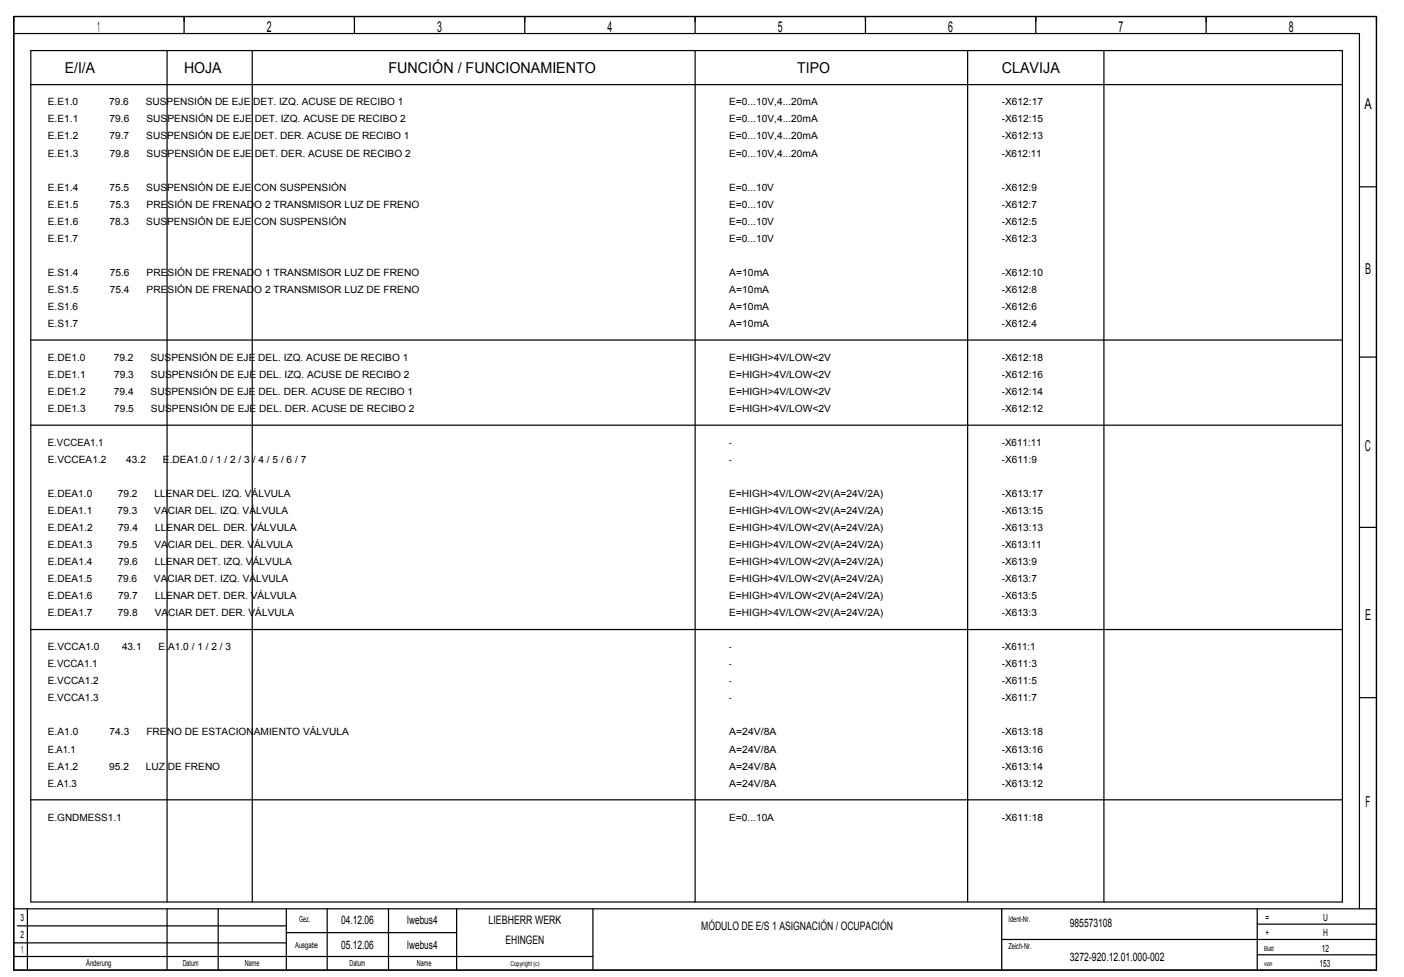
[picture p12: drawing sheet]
<svg xmlns="http://www.w3.org/2000/svg" width="408mm" height="284mm" viewBox="0 0 408 284" stroke-linecap="round" stroke-linejoin="round" font-family="sans-serif">
<defs><g id="words">
<g font-size="4.4">
<text x="28.4" y="9.3">1</text>
<text x="77.5" y="9.3">2</text>
<text x="127.1" y="9.3">3</text>
<text x="176.5" y="9.3">4</text>
<text x="226.1" y="9.3">5</text>
<text x="275.5" y="9.3">6</text>
<text x="325.1" y="9.3">7</text>
<text x="374.6" y="9.3">8</text>
<text x="18.9" y="21.2">E/I/A</text>
<text x="53.5" y="21.2">HOJA</text>
<text x="112.9" y="21.2">FUNCIÓN / FUNCIONAMIENTO</text>
<text x="231.7" y="21.2">TIPO</text>
<text x="291.1" y="21.2">CLAVIJA</text>
<text x="396.5" y="31.6">A</text>
<text x="396.7" y="79.6">B</text>
<text x="396.6" y="131.1">C</text>
<text x="396.7" y="180.1">E</text>
<text x="396.8" y="234.5">F</text>
</g>
<g font-size="3.4">
<text x="99.2" y="268.5">04.12.06</text>
<text x="118.4" y="268.5">lwebus4</text>
<text x="142" y="268.5">LIEBHERR WERK</text>
<text x="310.9" y="269.5">985573108</text>
<text x="99.2" y="275.9">05.12.06</text>
<text x="118.4" y="275.9">lwebus4</text>
<text x="146.9" y="274.4">EHINGEN</text>
<text x="203.8" y="270.4">MÓDULO DE E/S 1 ASIGNACIÓN / OCUPACIÓN</text>
<text x="310.9" y="279.4">3272­920.12.01.000­002</text>
</g>
<g font-size="2.9">
<text x="13.9" y="30.6">E.E1.0</text>
<text x="13.9" y="35.6">E.E1.1</text>
<text x="31.7" y="30.6">79.6</text>
<text x="31.9" y="35.6">79.6</text>
<text x="42.4" y="30.6">SUSPENSIÓN DE EJE DET. IZQ. ACUSE DE RECIBO 1</text>
<text x="42.6" y="35.6">SUSPENSIÓN DE EJE DET. IZQ. ACUSE DE RECIBO 2</text>
<text x="211.9" y="30.6">E=0...10V,4...20mA</text>
<text x="211.9" y="35.6">E=0...10V,4...20mA</text>
<text x="291.1" y="30.6">­X612:17</text>
<text x="291.1" y="35.6">­X612:15</text>
<text x="13.9" y="40.5">E.E1.2</text>
<text x="31.8" y="40.5">79.7</text>
<text x="42.5" y="40.5">SUSPENSIÓN DE EJE DET. DER. ACUSE DE RECIBO 1</text>
<text x="211.9" y="40.5">E=0...10V,4...20mA</text>
<text x="291.1" y="40.5">­X612:13</text>
<text x="13.9" y="45.5">E.E1.3</text>
<text x="31.9" y="45.5">79.8</text>
<text x="42.6" y="45.5">SUSPENSIÓN DE EJE DET. DER. ACUSE DE RECIBO 2</text>
<text x="211.9" y="45.5">E=0...10V,4...20mA</text>
<text x="291.1" y="45.5">­X612:11</text>
<text x="13.9" y="55.4">E.E1.4</text>
<text x="31.8" y="55.4">75.5</text>
<text x="42.5" y="55.4">SUSPENSIÓN DE EJE CON SUSPENSIÓN</text>
<text x="211.9" y="55.4">E=0...10V</text>
<text x="291.1" y="55.4">­X612:9</text>
<text x="13.9" y="60.3">E.E1.5</text>
<text x="13.9" y="65.3">E.E1.6</text>
<text x="31.8" y="65.3">78.3</text>
<text x="31.9" y="60.3">75.3</text>
<text x="42.5" y="65.3">SUSPENSIÓN DE EJE CON SUSPENSIÓN</text>
<text x="42.6" y="60.3">PRESIÓN DE FRENADO 2 TRANSMISOR LUZ DE FRENO</text>
<text x="211.9" y="60.3">E=0...10V</text>
<text x="211.9" y="65.3">E=0...10V</text>
<text x="291.1" y="60.3">­X612:7</text>
<text x="291.1" y="65.3">­X612:5</text>
<text x="13.9" y="70.2">E.E1.7</text>
<text x="211.9" y="70.2">E=0...10V</text>
<text x="291.1" y="70.2">­X612:3</text>
<text x="13.9" y="80.1">E.S1.4</text>
<text x="31.9" y="80.1">75.6</text>
<text x="42.6" y="80.1">PRESIÓN DE FRENADO 1 TRANSMISOR LUZ DE FRENO</text>
<text x="211.9" y="80.1">A=10mA</text>
<text x="291.1" y="80.1">­X612:10</text>
<text x="13.9" y="85.1">E.S1.5</text>
<text x="31.9" y="85.1">75.4</text>
<text x="42.6" y="85.1">PRESIÓN DE FRENADO 2 TRANSMISOR LUZ DE FRENO</text>
<text x="211.9" y="85.1">A=10mA</text>
<text x="291.1" y="85.1">­X612:8</text>
<text x="13.9" y="90">E.S1.6</text>
<text x="13.9" y="95">E.S1.7</text>
<text x="211.9" y="90">A=10mA</text>
<text x="211.9" y="95">A=10mA</text>
<text x="291.1" y="90">­X612:6</text>
<text x="291.1" y="95">­X612:4</text>
<text x="13.9" y="104.9">E.DE1.0</text>
<text x="33.1" y="104.9">79.2</text>
<text x="43.8" y="104.9">SUSPENSIÓN DE EJE DEL. IZQ. ACUSE DE RECIBO 1</text>
<text x="211.9" y="104.9">E=HIGH&gt;4V/LOW&lt;2V</text>
<text x="291.1" y="104.9">­X612:18</text>
<text x="13.9" y="109.8">E.DE1.1</text>
<text x="33.2" y="109.8">79.3</text>
<text x="43.9" y="109.8">SUSPENSIÓN DE EJE DEL. IZQ. ACUSE DE RECIBO 2</text>
<text x="211.9" y="109.8">E=HIGH&gt;4V/LOW&lt;2V</text>
<text x="291.1" y="109.8">­X612:16</text>
<text x="13.9" y="114.8">E.DE1.2</text>
<text x="13.9" y="119.7">E.DE1.3</text>
<text x="33.1" y="114.8">79.4</text>
<text x="33.2" y="119.7">79.5</text>
<text x="43.8" y="114.8">SUSPENSIÓN DE EJE DEL. DER. ACUSE DE RECIBO 1</text>
<text x="43.9" y="119.7">SUSPENSIÓN DE EJE DEL. DER. ACUSE DE RECIBO 2</text>
<text x="211.9" y="114.8">E=HIGH&gt;4V/LOW&lt;2V</text>
<text x="211.9" y="119.7">E=HIGH&gt;4V/LOW&lt;2V</text>
<text x="291.1" y="114.8">­X612:14</text>
<text x="291.1" y="119.7">­X612:12</text>
<text x="13.9" y="129.6">E.VCCEA1.1</text>
<text x="211.9" y="129.6">­</text>
<text x="291.1" y="129.6">­X611:11</text>
<text x="13.9" y="134.6">E.VCCEA1.2</text>
<text x="36.7" y="134.6">43.2</text>
<text x="47.4" y="134.6">E.DEA1.0 / 1 / 2 / 3 / 4 / 5 / 6 / 7</text>
<text x="211.9" y="134.6">­</text>
<text x="291.1" y="134.6">­X611:9</text>
<text x="13.9" y="144.5">E.DEA1.0</text>
<text x="13.9" y="149.4">E.DEA1.1</text>
<text x="34.2" y="149.4">79.3</text>
<text x="34.2" y="144.5">79.2</text>
<text x="44.8" y="149.4">VACIAR DEL. IZQ. VÁLVULA</text>
<text x="44.9" y="144.5">LLENAR DEL. IZQ. VÁLVULA</text>
<text x="211.9" y="144.5">E=HIGH&gt;4V/LOW&lt;2V(A=24V/2A)</text>
<text x="211.9" y="149.4">E=HIGH&gt;4V/LOW&lt;2V(A=24V/2A)</text>
<text x="291.1" y="144.5">­X613:17</text>
<text x="291.1" y="149.4">­X613:15</text>
<text x="13.9" y="154.4">E.DEA1.2</text>
<text x="34.4" y="154.4">79.4</text>
<text x="45.1" y="154.4">LLENAR DEL. DER. VÁLVULA</text>
<text x="211.9" y="154.4">E=HIGH&gt;4V/LOW&lt;2V(A=24V/2A)</text>
<text x="291.1" y="154.4">­X613:13</text>
<text x="13.9" y="159.3">E.DEA1.3</text>
<text x="34.2" y="159.3">79.5</text>
<text x="44.9" y="159.3">VACIAR DEL. DER. VÁLVULA</text>
<text x="211.9" y="159.3">E=HIGH&gt;4V/LOW&lt;2V(A=24V/2A)</text>
<text x="291.1" y="159.3">­X613:11</text>
<text x="13.9" y="164.3">E.DEA1.4</text>
<text x="34.3" y="164.3">79.6</text>
<text x="45" y="164.3">LLENAR DET. IZQ. VÁLVULA</text>
<text x="211.9" y="164.3">E=HIGH&gt;4V/LOW&lt;2V(A=24V/2A)</text>
<text x="291.1" y="164.3">­X613:9</text>
<text x="13.9" y="169.2">E.DEA1.5</text>
<text x="34.1" y="169.2">79.6</text>
<text x="44.8" y="169.2">VACIAR DET. IZQ. VÁLVULA</text>
<text x="211.9" y="169.2">E=HIGH&gt;4V/LOW&lt;2V(A=24V/2A)</text>
<text x="291.1" y="169.2">­X613:7</text>
<text x="13.9" y="174.2">E.DEA1.6</text>
<text x="13.9" y="179.1">E.DEA1.7</text>
<text x="34.3" y="179.1">79.8</text>
<text x="34.3" y="174.2">79.7</text>
<text x="45" y="179.1">VACIAR DET. DER. VÁLVULA</text>
<text x="45" y="174.2">LLENAR DET. DER. VÁLVULA</text>
<text x="211.9" y="174.2">E=HIGH&gt;4V/LOW&lt;2V(A=24V/2A)</text>
<text x="211.9" y="179.1">E=HIGH&gt;4V/LOW&lt;2V(A=24V/2A)</text>
<text x="291.1" y="174.2">­X613:5</text>
<text x="291.1" y="179.1">­X613:3</text>
<text x="13.9" y="189">E.VCCA1.0</text>
<text x="35.5" y="189">43.1</text>
<text x="46.1" y="189">E.A1.0 / 1 / 2 / 3</text>
<text x="211.9" y="189">­</text>
<text x="291.1" y="189">­X611:1</text>
<text x="13.9" y="194">E.VCCA1.1</text>
<text x="211.9" y="194">­</text>
<text x="291.1" y="194">­X611:3</text>
<text x="13.9" y="198.9">E.VCCA1.2</text>
<text x="13.9" y="203.9">E.VCCA1.3</text>
<text x="211.9" y="198.9">­</text>
<text x="211.9" y="203.9">­</text>
<text x="291.1" y="198.9">­X611:5</text>
<text x="291.1" y="203.9">­X611:7</text>
<text x="13.9" y="213.8">E.A1.0</text>
<text x="31.8" y="213.8">74.3</text>
<text x="42.5" y="213.8">FRENO DE ESTACIONAMIENTO VÁLVULA</text>
<text x="211.9" y="213.8">A=24V/8A</text>
<text x="291.1" y="213.8">­X613:18</text>
<text x="13.9" y="218.7">E.A1.1</text>
<text x="211.9" y="218.7">A=24V/8A</text>
<text x="291.1" y="218.7">­X613:16</text>
<text x="13.9" y="223.7">E.A1.2</text>
<text x="31.7" y="223.7">95.2</text>
<text x="42.4" y="223.7">LUZ DE FRENO</text>
<text x="211.9" y="223.7">A=24V/8A</text>
<text x="291.1" y="223.7">­X613:14</text>
<text x="13.9" y="228.6">E.A1.3</text>
<text x="211.9" y="228.6">A=24V/8A</text>
<text x="291.1" y="228.6">­X613:12</text>
<text x="13.9" y="238.5">E.GNDMESS1.1</text>
<text x="211.9" y="238.5">E=0...10A</text>
<text x="291.1" y="238.5">­X611:18</text>
<text x="5.9" y="267.8">3</text>
<text x="367.8" y="267.8">=</text>
<text x="384.5" y="267.8">U</text>
<text x="6" y="272.7">2</text>
<text x="367.8" y="272.2">+</text>
<text x="384.5" y="272.2">H</text>
<text x="6.2" y="277.2">1</text>
<text x="383.5" y="281.1">153</text>
<text x="384.1" y="276.7">12</text>
</g>
<g font-size="2.4">
<text x="87" y="268">Gez.</text>
<text x="293.1" y="268">Ident­Nr.</text>
<text x="85.8" y="275.5">Ausgabe</text>
<text x="293.1" y="275.9">Zeich­Nr.</text>
<text x="25" y="280.9">Änderung</text>
<text x="53.1" y="280.9">Datum</text>
<text x="71.2" y="280.9">Name</text>
<text x="101.6" y="280.9">Datum</text>
<text x="121.2" y="280.9">Name</text>
</g>
<g font-size="1.9">
<text x="148.3" y="280.8">Copyright (c)</text>
<text x="367.3" y="280.8">von</text>
<text x="367.3" y="276.4">Blatt</text>
</g>
</g></defs>
<g fill="none" stroke="#000" stroke-width=".35">
<path d="M4 4.8h396v277.2h-396zM4 9.7h391.1v254.5M9 14.7h381.1v247.5h-381.1zM48.5 14.7v247.5M53.5 4.8v4.9M73.3 14.7v247.5M103 4.8v4.9M152.5 4.8v4.9M202 4.8v4.9M202 14.7v247.5M251.5 4.8v4.9M281.2 14.7v247.5"/>
<path d="M301 4.8v4.9M320.8 14.7v247.5M350.5 4.8v4.9M9 24.6h381.1M395.1 54.3h4.9M9 98.8h381.1M395.1 103.8h4.9M9 123.6h381.1M395.1 153.3h4.9M9 183h381.1M395.1 202.8h4.9M9 232.5h381.1"/>
<path d="M4 278h168.3M4 274.1h79.2M4 264.2h396M5 269.1h78.2M8 264.2v17.8M48.5 264.2v17.8M63.4 264.2v17.8M83.2 264.2v17.8M83.2 271.1h49.5M95.1 264.2v17.8M112.9 264.2v17.8M132.7 264.2v17.8"/>
<path d="M172.3 264.2v17.8M291.1 264.2v17.8M291.1 273.1h108.9M365.4 264.2v17.8M365.4 277.5h34.6M365.4 268.6h34.6"/>
</g>
<use href="#words"/>
</svg>
